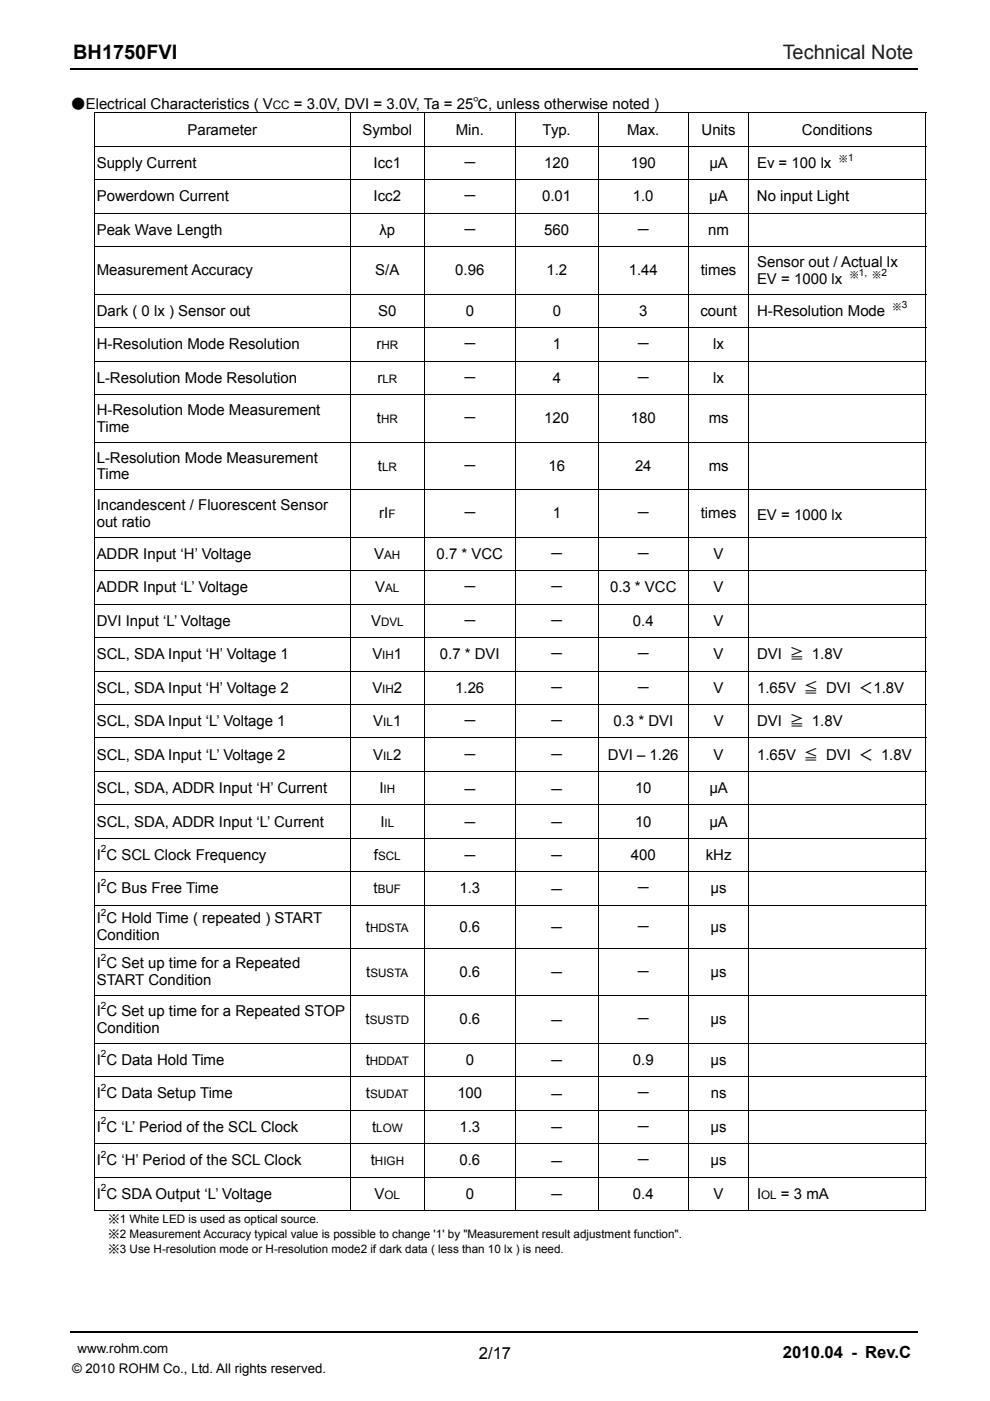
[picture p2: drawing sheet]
<svg xmlns="http://www.w3.org/2000/svg" width="210mm" height="297mm" viewBox="0 0 210 297" stroke-linecap="round" stroke-linejoin="round" font-family="sans-serif">
<defs><g id="words">
<text font-size="4.2" x="15.5" y="12.5">BH1750FVI</text>
<text font-size="4.2" fill="#231f20" x="166" y="12.5">Technical Note</text>
<g font-size="3.5">
<text x="101.6" y="288.1">2/17</text>
<text x="166.1" y="288">2010.04 - Rev.C</text>
</g>
<g font-size="3.2">
<text x="15" y="23.1">●Electrical Characteristics ( V</text>
<text x="62.3" y="23.1">= 3.0V, DVI = 3.0V, Ta = 25℃, unless otherwise noted )</text>
<text x="39.7" y="28.5">Parameter</text>
<text x="76.9" y="28.5">Symbol</text>
<text x="96.6" y="28.5">Min.</text>
<text x="115.1" y="28.5">Typ.</text>
<text x="133" y="28.5">Max.</text>
<text x="148.8" y="28.5">Units</text>
<text x="170.1" y="28.5">Conditions</text>
<text x="20.5" y="35.6">Supply Current</text>
<text x="79.3" y="35.6">Icc1</text>
<text x="98.1" y="35.6">－</text>
<text x="115.4" y="35.6">120</text>
<text x="133.8" y="35.6">190</text>
<text x="150.5" y="35.6">µA</text>
<text x="160.6" y="35.6">Ev = 100 lx</text>
<text x="20.5" y="42.7">Powerdown Current</text>
<text x="79.2" y="42.7">Icc2</text>
<text x="98.1" y="42.7">－</text>
<text x="115" y="42.7">0.01</text>
<text x="134.2" y="42.7">1.0</text>
<text x="150.4" y="42.7">µA</text>
<text x="160.6" y="42.7">No input Light</text>
<text x="20.5" y="49.8">Peak Wave Length</text>
<text x="80.5" y="49.8">λp</text>
<text x="98.1" y="49.8">－</text>
<text x="115.4" y="49.8">560</text>
<text x="134.9" y="49.8">－</text>
<text x="150.2" y="49.8">nm</text>
<text x="20.5" y="58.4">Measurement Accuracy</text>
<text x="79.6" y="58.4">S/A</text>
<text x="96.6" y="58.4">0.96</text>
<text x="115.9" y="58.4">1.2</text>
<text x="133.4" y="58.4">1.44</text>
<text x="148.6" y="58.4">times</text>
<text x="160.6" y="56.6">Sensor out / Actual lx</text>
<text x="160.6" y="60.2">EV = 1000 lx</text>
<text x="20.5" y="67">Dark ( 0 lx ) Sensor out</text>
<text x="80.2" y="67">S0</text>
<text x="98.8" y="67">0</text>
<text x="117.2" y="67">0</text>
<text x="135.6" y="67">3</text>
<text x="148.6" y="67">count</text>
<text x="160.6" y="67">H-Resolution Mode</text>
<text x="20.5" y="74.1">H-Resolution Mode Resolution</text>
<text x="79.8" y="74.1">r</text>
<text x="98.1" y="74.1">－</text>
<text x="117.2" y="74.1">1</text>
<text x="134.9" y="74.1">－</text>
<text x="151.3" y="74.1">lx</text>
<text x="20.5" y="81.2">L-Resolution Mode Resolution</text>
<text x="80.1" y="81.2">r</text>
<text x="98.1" y="81.2">－</text>
<text x="117.2" y="81.2">4</text>
<text x="134.9" y="81.2">－</text>
<text x="151.3" y="81.2">lx</text>
<text x="20.5" y="88">H-Resolution Mode Measurement</text>
<text x="79.9" y="89.7">t</text>
<text x="98.1" y="89.7">－</text>
<text x="115.4" y="89.7">120</text>
<text x="133.8" y="89.7">180</text>
<text x="150.3" y="89.7">ms</text>
<text x="20.5" y="91.5">Time</text>
<text x="20.5" y="98.1">L-Resolution Mode Measurement</text>
<text x="20.5" y="101.6">Time</text>
<text x="80.1" y="99.8">t</text>
<text x="98.1" y="99.8">－</text>
<text x="116.3" y="99.8">16</text>
<text x="134.7" y="99.8">24</text>
<text x="150.3" y="99.8">ms</text>
<text x="20.5" y="108.2">Incandescent / Fluorescent Sensor</text>
<text x="20.5" y="111.7">out ratio</text>
<text x="80.4" y="109.9">rI</text>
<text x="98.1" y="109.9">－</text>
<text x="117.2" y="109.9">1</text>
<text x="134.9" y="109.9">－</text>
<text x="148.6" y="109.9">times</text>
<text x="160.6" y="110.2">EV = 1000 lx</text>
<text x="20.5" y="118.5">ADDR Input ‘H’ Voltage</text>
<text x="79.4" y="118.5">V</text>
<text x="92.6" y="118.5">0.7 * VCC</text>
<text x="116.5" y="118.5">－</text>
<text x="134.9" y="118.5">－</text>
<text x="151.4" y="118.5">V</text>
<text x="20.5" y="125.6">ADDR Input ‘L’ Voltage</text>
<text x="79.6" y="125.6">V</text>
<text x="98.1" y="125.6">－</text>
<text x="116.5" y="125.6">－</text>
<text x="129.4" y="125.6">0.3 * VCC</text>
<text x="151.4" y="125.6">V</text>
<text x="20.5" y="132.7">DVI Input ‘L’ Voltage</text>
<text x="78.7" y="132.7">V</text>
<text x="98.1" y="132.7">－</text>
<text x="116.5" y="132.7">－</text>
<text x="134.2" y="132.7">0.4</text>
<text x="151.4" y="132.7">V</text>
<text x="20.5" y="139.8">SCL, SDA Input ‘H’ Voltage 1</text>
<text x="79" y="139.8">V</text>
<text x="83.6" y="139.8">1</text>
<text x="93.3" y="139.8">0.7 * DVI</text>
<text x="116.5" y="139.8">－</text>
<text x="134.9" y="139.8">－</text>
<text x="151.4" y="139.8">V</text>
<text x="160.6" y="139.8">DVI ≧ 1.8V</text>
<text x="20.5" y="146.9">SCL, SDA Input ‘H’ Voltage 2</text>
<text x="79" y="146.9">V</text>
<text x="83.6" y="146.9">2</text>
<text x="96.6" y="146.9">1.26</text>
<text x="116.5" y="146.9">－</text>
<text x="134.9" y="146.9">－</text>
<text x="151.4" y="146.9">V</text>
<text x="160.6" y="146.9">1.65V ≦ DVI ＜1.8V</text>
<text x="20.5" y="154">SCL, SDA Input ‘L’ Voltage 1</text>
<text x="79.2" y="154">V 1</text>
<text x="98.1" y="154">－</text>
<text x="116.5" y="154">－</text>
<text x="130.1" y="154">0.3 * DVI</text>
<text x="151.4" y="154">V</text>
<text x="160.6" y="154">DVI ≧ 1.8V</text>
<text x="20.5" y="161.1">SCL, SDA Input ‘L’ Voltage 2</text>
<text x="79.2" y="161.1">V 2</text>
<text x="98.1" y="161.1">－</text>
<text x="116.5" y="161.1">－</text>
<text x="129" y="161.1">DVI – 1.26</text>
<text x="151.4" y="161.1">V</text>
<text x="160.6" y="161.1">1.65V ≦ DVI ＜ 1.8V</text>
<text x="20.5" y="168.1">SCL, SDA, ADDR Input ‘H’ Current</text>
<text x="80.5" y="168.1">I</text>
<text x="98.1" y="168.5">－</text>
<text x="116.5" y="168.5">－</text>
<text x="134.7" y="168.1">10</text>
<text x="150.5" y="168.1">µA</text>
<text x="20.5" y="175.2">SCL, SDA, ADDR Input ‘L’ Current</text>
<text x="80.7" y="175.2">I</text>
<text x="98.1" y="175.6">－</text>
<text x="116.5" y="175.6">－</text>
<text x="134.7" y="175.2">10</text>
<text x="150.5" y="175.2">µA</text>
<text x="20.5" y="182.3">I C SCL Clock Frequency</text>
<text x="79.3" y="182.3">f</text>
<text x="98.1" y="182.6">－</text>
<text x="116.5" y="182.6">－</text>
<text x="133.8" y="182.3">400</text>
<text x="149.7" y="182.3">kHz</text>
<text x="20.5" y="189.4">I C Bus Free Time</text>
<text x="79.2" y="189.4">t</text>
<text x="97.5" y="189.4">1.3</text>
<text x="116.5" y="189.7">－</text>
<text x="134.9" y="189.4">－</text>
<text x="150.7" y="189.4">µs</text>
<text x="20.5" y="195.7">I C Hold Time ( repeated ) START</text>
<text x="77.6" y="197.5">t</text>
<text x="97.5" y="197.5">0.6</text>
<text x="116.5" y="197.8">－</text>
<text x="134.9" y="197.5">－</text>
<text x="150.7" y="197.5">µs</text>
<text x="20.5" y="199.3">Condition</text>
<text x="20.5" y="205.3">I C Set up time for a Repeated</text>
<text x="20.5" y="208.9">START Condition</text>
<text x="77.7" y="207.1">t</text>
<text x="97.5" y="207.1">0.6</text>
<text x="116.5" y="207.4">－</text>
<text x="134.9" y="207.1">－</text>
<text x="150.7" y="207.1">µs</text>
<text x="20.5" y="215.4">I C Set up time for a Repeated STOP</text>
<text x="20.5" y="218.9">Condition</text>
<text x="77.5" y="217.2">t</text>
<text x="97.5" y="217.2">0.6</text>
<text x="116.5" y="217.5">－</text>
<text x="134.9" y="217.2">－</text>
<text x="150.7" y="217.2">µs</text>
<text x="20.5" y="225.8">I C Data Hold Time</text>
<text x="77.6" y="225.8">t</text>
<text x="98.8" y="225.8">0</text>
<text x="116.5" y="226.1">－</text>
<text x="134.2" y="225.8">0.9</text>
<text x="150.7" y="225.8">µs</text>
<text x="20.5" y="232.9">I C Data Setup Time</text>
<text x="77.6" y="232.9">t</text>
<text x="97" y="232.9">100</text>
<text x="116.5" y="233.2">－</text>
<text x="134.9" y="232.9">－</text>
<text x="150.7" y="232.9">ns</text>
<text x="20.5" y="240">I C ‘L’ Period of the SCL Clock</text>
<text x="78.9" y="240">t</text>
<text x="97.5" y="240">1.3</text>
<text x="134.9" y="240">－</text>
<text x="150.7" y="240">µs</text>
<text x="116.5" y="240.3">－</text>
<text x="20.5" y="247.1">I C ‘H’ Period of the SCL Clock</text>
<text x="78.6" y="247.1">t</text>
<text x="97.5" y="247.1">0.6</text>
<text x="116.5" y="247.4">－</text>
<text x="134.9" y="247.1">－</text>
<text x="150.7" y="247.1">µs</text>
<text x="20.5" y="254.1">I C SDA Output ‘L’ Voltage</text>
<text x="79.4" y="254.1">V</text>
<text x="98.8" y="254.1">0</text>
<text x="116.5" y="254.5">－</text>
<text x="134.2" y="254.1">0.4</text>
<text x="151.4" y="254.1">V</text>
<text x="160.6" y="254.1">I</text>
<text x="165.7" y="254.1">= 3 mA</text>
</g>
<g font-size="2.8">
<text x="16.4" y="286.9">www.rohm.com</text>
<text x="15.3" y="291.1">© 2010 ROHM Co., Ltd. All rights reserved.</text>
</g>
<g font-size="2.5">
<text x="57.9" y="23.1">CC</text>
<text x="80.9" y="74.1">HR</text>
<text x="81.1" y="81.2">LR</text>
<text x="80.8" y="89.7">HR</text>
<text x="81" y="99.8">LR</text>
<text x="82.4" y="109.9">F</text>
<text x="81.5" y="118.5">AH</text>
<text x="81.7" y="125.6">AL</text>
<text x="80.8" y="132.7">DVL</text>
<text x="81.1" y="139.8">IH</text>
<text x="81.1" y="146.9">IH</text>
<text x="81.3" y="154">IL</text>
<text x="81.3" y="161.1">IL</text>
<text x="81.4" y="168.1">IH</text>
<text x="81.6" y="175.2">IL</text>
<text x="80.2" y="182.3">SCL</text>
<text x="80.1" y="189.4">BUF</text>
<text x="78.5" y="197.5">HDSTA</text>
<text x="78.6" y="207.1">SUSTA</text>
<text x="78.4" y="217.2">SUSTD</text>
<text x="78.4" y="225.8">HDDAT</text>
<text x="78.5" y="232.9">SUDAT</text>
<text x="79.8" y="240">LOW</text>
<text x="79.5" y="247.1">HIGH</text>
<text x="81.6" y="254.1">OL</text>
<text x="161.5" y="254.1">OL</text>
<text x="22.9" y="259.2">※1 White LED is used as optical source.</text>
<text x="22.9" y="262.4">※2 Measurement Accuracy typical value is possible to change '1' by &quot;Measurement result adjustment function&quot;.</text>
<text x="22.9" y="265.6">※3 Use H-resolution mode or H-resolution mode2 if dark data ( less than 10 lx ) is need.</text>
</g>
<g font-size="2.1">
<text x="21.4" y="180.7">2</text>
<text x="21.4" y="187.8">2</text>
<text x="21.4" y="194.2">2</text>
<text x="21.4" y="203.8">2</text>
<text x="21.4" y="213.8">2</text>
<text x="21.4" y="224.2">2</text>
<text x="21.4" y="231.3">2</text>
<text x="21.4" y="238.4">2</text>
<text x="21.4" y="245.5">2</text>
<text x="21.4" y="252.6">2</text>
</g>
<g font-size="1.9">
<text x="177.9" y="34.4">※1</text>
<text x="180.2" y="58.9">※1, ※2</text>
<text x="189.3" y="65.7">※3</text>
</g>
</g></defs>
<path d="M15 282.3h179.7" fill="none" stroke="#050100" stroke-width=".32"/>
<path d="M15 14.7h179.7" fill="none" stroke="#050100" stroke-width=".34"/>
<path d="M20 23.9l.1 .1zM196.3 23.9l.1 .1zM196.3 256.6l.1 .1z" fill="#000"/>
<g fill="none" stroke="#000" stroke-width=".21">
<path d="M20 23.9h176.4M20 38.1h176.4v7M20 31h176.4M20 24v7M20 31.1v7M20 38.1v7M74.3 24v7M74.3 31.1v7M74.3 38.1v7M90 24v7M90 31.1v7M90 38.1v7"/>
<path d="M109.3 24v7M109.3 31.1v7M109.3 38.1v7M126.9 24v7M126.9 31.1v7M126.9 38.1v7M146 24v7M146 31.1v7M146 38.1v7M158.8 24v7M158.8 31.1v7M158.8 38.1v7"/>
<path d="M196.4 24v7M196.4 31.1v7M20 45.2h176.4M20 52.3h176.4M20 45.2v7M20 52.3v10M74.3 45.2v7M74.3 52.3v10M90 45.2v7M90 52.3v10M109.3 45.2v7M109.3 52.3v10"/>
<path d="M126.9 45.2v7M126.9 52.3v10M146 45.2v7M146 52.3v10M158.8 45.2v7M158.8 52.3v10M196.4 45.2v7M196.4 52.3v10l-176.4 .1M20 69.5h176.4M20 76.6h176.4M20 62.4v7M20 69.5v7"/>
<path d="M20 76.6v7M74.3 62.4v7M74.3 69.5v7M74.3 76.6v7M90 62.4v7M90 69.5v7M90 76.6v7M109.3 62.4v7M109.3 69.5v7M109.3 76.6v7M126.9 62.4v7M126.9 69.5v7"/>
<path d="M126.9 76.6v7M146 62.4v7M146 69.5v7M146 76.6v7M158.8 62.4v7M158.8 69.5v7M158.8 76.6v7M196.4 62.4v7M196.4 69.5v7M196.4 76.6v7M20 83.7h176.4v10M20 93.7h176.4"/>
<path d="M20 83.7v10M20 93.8v10M74.3 83.7v10M74.3 93.8v10M90 83.7v10M90 93.8v10M109.3 83.7v10M109.3 93.8v10M126.9 83.7v10M126.9 93.8v10M146 83.7v10M146 93.8v10"/>
<path d="M158.8 83.7v10M158.8 93.8v10M196.4 93.8v10M20 103.8h176.4M20 103.9v10M20 114v7M74.3 103.9v10M74.3 114v7M90 103.9v10M90 114v7M109.3 103.9v10M109.3 114v7"/>
<path d="M126.9 103.9v10M126.9 114v7M146 103.9v10M146 114v7M158.8 103.9v10M158.8 114v7M196.4 103.9v10h-176.4M196.4 114v7M20 135.2h176.4v7M20 121h176.4M20 128.1h176.4M20 121.1v7"/>
<path d="M20 128.1v7M20 135.2v7M74.3 121.1v7M74.3 128.1v7M74.3 135.2v7M90 121.1v7M90 128.1v7M90 135.2v7M109.3 121.1v7M109.3 128.1v7M109.3 135.2v7M126.9 121.1v7"/>
<path d="M126.9 128.1v7M126.9 135.2v7M146 121.1v7M146 128.1v7M146 135.2v7M158.8 121.1v7M158.8 128.1v7M158.8 135.2v7M196.4 121.1v7M196.4 128.1v7M20 142.3h176.4M20 149.4h176.4"/>
<path d="M20 156.5h176.4M20 142.3v7M20 149.4v7M20 156.5v7M74.3 142.3v7M74.3 149.4v7M74.3 156.5v7M90 142.3v7M90 149.4v7M90 156.5v7M109.3 142.3v7M109.3 149.4v7"/>
<path d="M109.3 156.5v7M126.9 142.3v7M126.9 149.4v7M126.9 156.5v7M146 142.3v7M146 149.4v7M146 156.5v7M158.8 142.3v7M158.8 149.4v7M158.8 156.5v7M196.4 142.3v7M196.4 149.4v7"/>
<path d="M196.4 156.5v7l-176.4 .1M20 170.6h176.4M20 177.7h176.4M20 163.6v7M20 170.7v7M20 177.8v7M74.3 163.6v7M74.3 170.7v7M74.3 177.8v7M90 163.6v7M90 170.7v7M90 177.8v7"/>
<path d="M109.3 163.6v7M109.3 170.7v7M109.3 177.8v7M126.9 163.6v7M126.9 170.7v7M126.9 177.8v7M146 163.6v7M146 170.7v7M146 177.8v7M158.8 163.6v7M158.8 170.7v7M158.8 177.8v7"/>
<path d="M196.4 163.6v7M196.4 170.7v7M196.4 177.8v7M20 184.8l176.4 .1v7h-176.4M20 184.9v7M20 192v9M74.3 184.9v7M74.3 192v9M90 184.9v7M90 192v9M109.3 184.9v7M109.3 192v9"/>
<path d="M126.9 184.9v7M126.9 192v9M146 184.9v7M146 192v9M158.8 184.9v7M158.8 192v9M196.4 192v9M20 201h176.4v10.1M20 211.1h176.4M20 201v10.1M20 211.1v10M74.3 201v10.1"/>
<path d="M74.3 211.1v10M90 201v10.1M90 211.1v10M109.3 201v10.1M109.3 211.1v10M126.9 201v10.1M126.9 211.1v10M146 201v10.1M146 211.1v10M158.8 201v10.1M158.8 211.1v10M196.4 211.1v10l-176.4 .1"/>
<path d="M20 228.3h176.4M20 235.4h176.4M20 221.2v7M20 228.3v7M20 235.4v7M74.3 221.2v7M74.3 228.3v7M74.3 235.4v7M90 221.2v7M90 228.3v7M90 235.4v7M109.3 221.2v7"/>
<path d="M109.3 228.3v7M109.3 235.4v7M126.9 221.2v7M126.9 228.3v7M126.9 235.4v7M146 221.2v7M146 228.3v7M146 235.4v7M158.8 221.2v7M158.8 228.3v7M158.8 235.4v7M196.4 221.2v7"/>
<path d="M196.4 228.3v7M196.4 235.4v7M20 242.5h176.4v7l-176.4 .1M20 256.6h54.3M20 242.5v7M20 249.6v7.1M74.3 242.5v7M74.3 249.6v7.1M74.3 256.6h15.7M90 242.5v7M90 249.6v7.1M90.1 256.6h19.1"/>
<path d="M109.3 242.5v7M109.3 249.6v7.1M109.3 256.6h17.6M126.9 242.5v7M126.9 249.6v7.1M126.9 256.6h19.1M146 242.5v7M146 249.6v7.1M146.1 256.6h12.7M158.8 242.5v7M158.8 249.6v7.1M158.9 256.6h37.4"/>
<path d="M196.4 249.6v7.1"/>
</g>
<use href="#words"/>
</svg>
